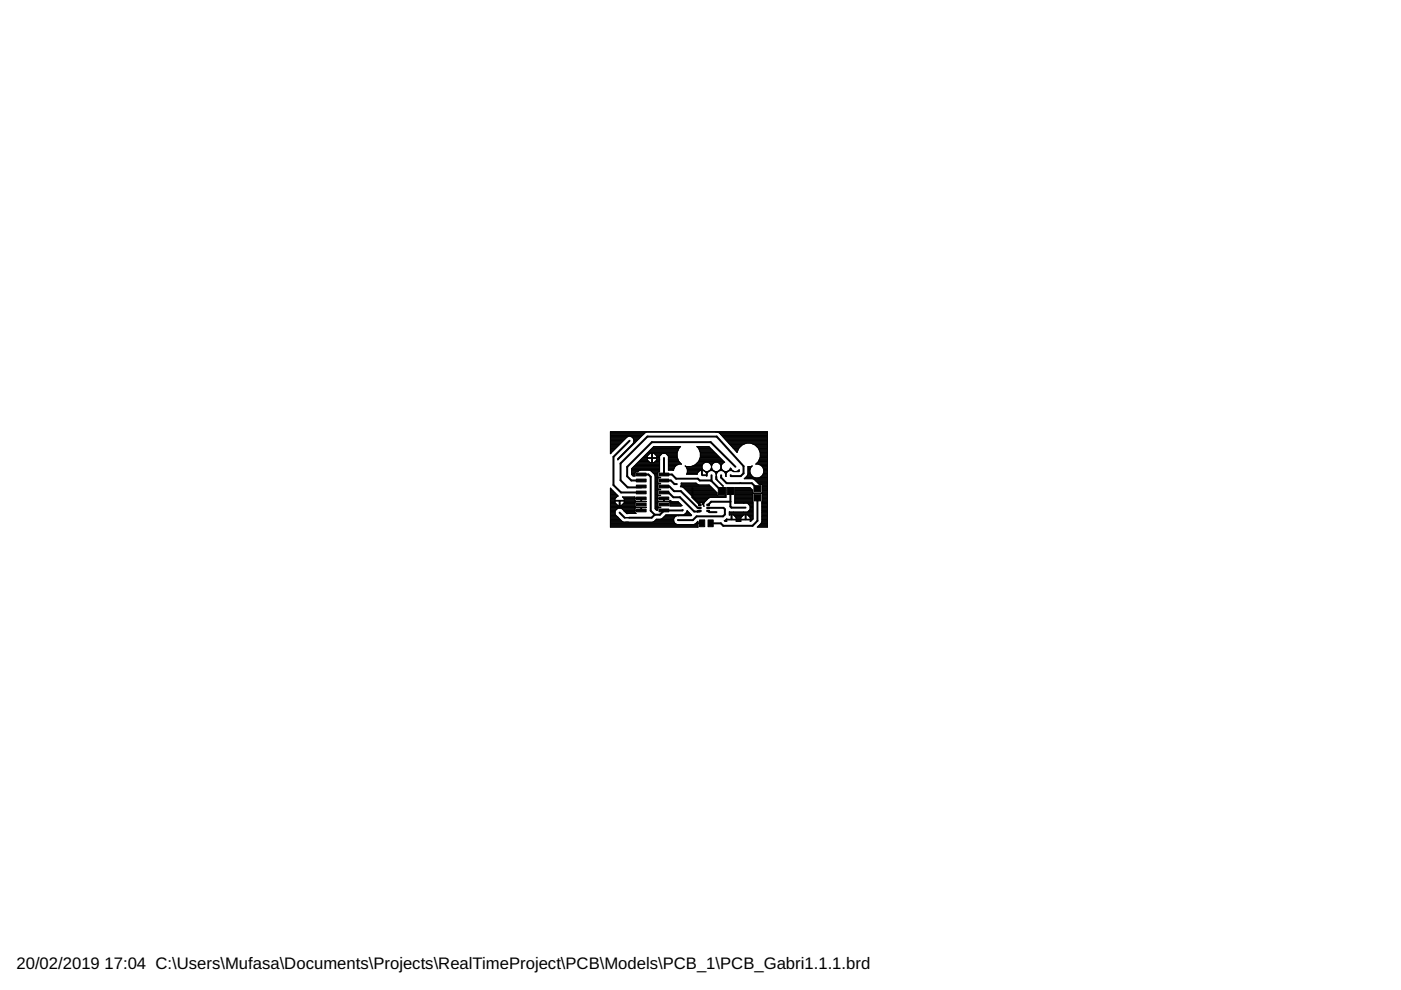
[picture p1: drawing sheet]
<svg xmlns="http://www.w3.org/2000/svg" width="297mm" height="210mm" viewBox="0 0 297 210" stroke-linecap="round" stroke-linejoin="round" font-family="sans-serif">
<defs><g id="words">
<g font-size="3.5">
<text x="3.5" y="205.4">20/02/2019</text>
<text x="22.2" y="205.4">17:04 C:\Users\Mufasa\Documents\Projects\RealTimeProject\PCB\Models\PCB_1\PCB_Gabri1.1.1.brd</text>
</g>
</g></defs>
<g fill="#000" stroke="#000" stroke-width=".21">
<path d="M134.9 100.3h2.1v.6h-2.1zM134.9 101.6h2.1v.6h-2.1zM134.9 102.8h2.1v.6h-2.1zM134.9 104.1h2.1v.6h-2.1zM134.9 105.4h2.1v.6h-2.1zM134.9 106.7h2.1v.6h-2.1zM134.9 107.9h2.1v.6h-2.1zM139.7 107.9h2.1v.6h-2.1zM139.7 106.7h2.1v.6h-2.1zM139.7 105.4h2.1v.6h-2.1zM139.7 104.1h2.1v.6h-2.1zM139.7 102.8h2.1v.6h-2.1z"/>
<path d="M139.7 101.6h2.1v.6h-2.1zM139.7 100.3h2.1v.6h-2.1zM148.1 108.2h.6v.3h-.6zM148.1 107.5h.6v.3h-.6zM148.1 106.9h.6v.3h-.6zM148.3 110.2h1.1v1.5h-1.1zM149.9 108.2h.5v.3h-.5zM149.9 107.5h.5v.3h-.5zM149.9 106.9h.5v.3h-.5zM150.1 110.2h1.1v1.5h-1.1zM152.3 103.4h1.3v1.4h-1.3zM154.2 103.4h1.3v1.4h-1.3z"/>
<path d="M159.9 104.9h1.4v1.3h-1.4zM159.9 103h1.4v1.3h-1.4z"/>
</g>
<g fill="none" stroke="#000" stroke-width=".42">
<path d="M133.5 93.5l-3.4 3.4v5.9l1.6 1.6h4.3M140.8 97.1v3.5h1.7l.8 .9h4.7l.4 .4 2.5 .1M155.9 99l-5.2-5.3h-12.5l-5.2 5.3v2l.9 .9h2.1M131.4 108.7l1 1.1M136 100.6h1.5l.5 .5v7.2l.8 .8M138.8 109.1l-.6 .7h-4.8M140.8 103.1h1.1l1 1h1.5l3.5 3.6h.5M140.8 101.9h1.4l.8 .7h.5M140.8 104.4h.9l1.1 1h1.4l3 3.1h1.2M140.8 108.2l-.9 .9h-1.1M144.8 108.1l-4 .1M146.8 103.5v2l1.6 1.5"/>
<path d="M148.4 108.3l-.5 .2M150.1 107.7h3.3l.3 .3v1.1l-.4 .4h-5.6l-.8 .8h-3.1M150.1 108.3l.3 .3h1.5M150.9 100.8v1.2M150.9 102l2.1 2.1M152.9 100.8v.5l1.2 1.1h2.8M154.9 104.1v3.3l.2 .2h3M154.9 106.4h-4.1l-.7 .6M154.9 100.8h.1M154.9 100.9h2.2l.5-.5v-1.6l-5.6-6.2h-14.7l-5.7 5.7v3.5l1.5 1.5h2.9M157.1 102.4h2.3l1.2 1.2M160.6 105.5v4.9l-1 1.1h-6.2l-.6-.5h-2.1"/>
</g>
<path d="M132.4 109.8h1M136 103.1v.2M140.8 108.2h.1M140.8 100.6h.1M143.7 110.2l.1 .1M154.9 100.8v.1M156.9 102.4h.2" fill="none" stroke="#000" stroke-width=".32"/>
<g fill="none" stroke="#000" stroke-width=".21">
<path d="M129.4 94h2.2M129.4 96.1h.2M129.4 96.2v-4.7h33.3v20.3h-2.2l1-1.2M129.4 96.2h.1M129.4 95.9h.3M129.4 95.8h.4M129.4 95.7h.5M129.4 95.6h.6M129.4 95.4h.8M129.4 95.3h.9M129.4 95.2h1M129.4 95.1h1.1"/>
<path d="M129.4 95h1.2M129.4 94.8h1.4M129.4 94.7h1.5M129.4 94.6h1.6M129.4 94.5h1.7M129.4 94.4h1.8M129.4 94.3h2M129.4 94.1h2.1M129.4 93.9h2.3M129.4 93.8h2.4M129.4 93.6h2.6M129.4 93.5h2.7"/>
<path d="M129.4 93.4h2.8M129.4 93.3h2.9M129.4 93.2h3M129.4 93h3.2M129.4 92.9h3.3M129.4 92.8h3.4M129.4 92.7h3.5M129.4 92.6h3.8M129.4 92.4h6.7M129.4 92.3h6.8M129.4 92.2h6.9M129.4 92.1h7"/>
<path d="M129.4 91.9h7.1M129.4 91.8h7.3M129.4 91.7h7.5M129.4 91.6h33.3M129.5 96.1l-.1 .1M131 97.2v.3M131 97.4h.1M131 97.3h.3M131.1 97.5h-.1M131.1 97.1h.3M131.2 97h.3M131.3 96.9h.3"/>
<path d="M131.5 96.8h.2M131.6 96.6h.2M131.7 96.5h.3M131.8 96.4h.3M131.9 96.3h.3M132.1 96.2h.2M132.2 96.1h.3M132.3 95.9h.3M132.4 95.8h.3M132.5 95.7h.3M132.7 95.6h.2M132.8 95.4h.3"/>
<path d="M132.9 95.3h.3M133 95.2h.3M133.1 95.1h.3M133.3 95h.2M133.4 94.8h.2M133.5 94.7h.3M133.6 94.6h.3M133.7 92.6h2.3M133.8 94.5h.2M133.9 94.4h.2M133.9 99.8h1.6M133.9 99.9h1.4"/>
<path d="M133.9 99.7h5.9M133.9 99.5h5.9M133.9 99.4h5.9M134 99.3h5.8M134 94.3h.3M134 92.7h1.8M134.1 99.2h5.7M134.1 94.1h.3M134.1 92.8h1.6M134.2 99.1h5.6M134.2 94h.3M134.2 92.9h1.4"/>
<path d="M134.3 94l-3.3 3.2M134.3 92.9l.1 .7M134.3 92.9a.94 .94 0 0 0-1.4-.2l-3.4 3.4M134.3 93.9h.3M134.3 93h1.2M134.3 98.9h5.5M134.3 93.8h.4M134.3 93.2h1M134.4 93.6l-.1 .4M134.4 93.6h.5M134.4 93.5h.6M134.4 93.4h.7"/>
<path d="M134.4 93.3h.8M134.5 98.8h5.3M134.6 98.7h5.2M134.7 98.6h5.1M134.8 98.5h5M134.9 98.3h4.9M135.1 98.2h4.7M135.2 98.1h4.6M135.3 98h2.4M135.4 97.9h2.2M135.5 97.7h2M135.7 97.6h1.7"/>
<path d="M135.8 97.5h1.4M135.9 97.4h1.3M136 97.3h1.2M136.1 97.1h3.7M136.3 97h.9M136.4 96.9h.8M136.5 92v.1M136.5 92l-5.5 5.5M136.5 96.8h.7M136.6 96.6h.7M136.7 96.5h.7M136.9 96.4h.6"/>
<path d="M137 96.3h.6M137.1 96.2h.7M137.2 96.1h6.4M137.2 97.2v.3l.6 .6M137.4 95.9h6.2M137.5 95.8h6.1M137.6 95.7h6.1M137.7 95.6h6M137.8 95.4h6M137.9 99.8h1.9M137.9 95.3h5.9M138.1 95.2h5.8"/>
<path d="M138.1 99.9h1.7M138.2 97.5h.1M138.2 98.1v-2h-.4l-.6 .6v.3h2v-.3l-.5-.6h-.4v2M138.2 98h.1M138.2 97.9h.1M138.2 97.7h.1M138.2 97.6h.1M138.2 97.4h.1M138.2 97.3h.1M138.2 97h.1M138.2 96.9h.1M138.2 96.8h.1"/>
<path d="M138.2 96.6h.1M138.2 96.5h.1M138.2 96.4h.1M138.2 96.3h.1M138.2 96.2h.1M138.2 95.1h5.7M138.3 95h5.7M138.4 94.8h5.7M138.6 94.7h5.7M138.7 96.2h1.7M138.8 98h1M138.8 96.3h1.5"/>
<path d="M138.9 97.9h.9M139 96.4h1.1M139 97.7h.8M139.1 96.5h.9M139.1 97.6h.7M139.2 96.6h.7M139.2 97.5h.7M139.2 97.2v.3l-.5 .6M139.2 97.4h.6M139.2 97.3h.6M139.2 97h.6M139.2 96.9h.6"/>
<path d="M139.2 96.8h.6M141.2 96.2h2.4M141.3 96.3h2.3M141.4 96.4h2.2M141.5 96.5h2.1M141.7 96.6h1.9M141.7 98.9h1.5M141.7 97.1h2M141.7 98.1h2.5M141.7 98h2.4M141.7 99.7h1.1M141.7 99.5h1.1"/>
<path d="M141.7 99.4h1.2M141.7 99.3h1.2M141.7 99.2h1.3M141.7 99.1h1.3M141.7 98.8h1.6M141.7 98.7h1.7M141.7 98.6h1.9M141.7 98.5h2.2M141.7 98.3h2.7M141.7 98.2h2.6M141.7 97.9h2.3M141.7 97.7h2.2"/>
<path d="M141.7 97.6h2.1M141.7 97.4h2M141.7 97.3h2M141.7 97h1.9M141.7 96.9h1.9M141.7 96.8h1.9M143.8 97.5h-2.1M145.3 98.8a1.4 1.4 0 0 1 .3 1.8l2.2-.1M145.3 98.8l.2 .1M145.3 98.8h.1M145.4 98.9h3.4M145.5 99.1h3.3"/>
<path d="M145.6 99.2h3.2M145.6 99.3h3.3M145.7 99.4h3.2M145.7 99.5h3.3M145.7 99.8h2.7M145.7 99.9h2.5M145.7 99.7h3.4M146.7 98.8h2.1M147 98.7h1.9M147.3 98.6h1.6M147.5 98.5h1.5M147.6 98.3h1.5"/>
<path d="M147.7 98.2h1.5M147.8 94.7h2.5M147.8 98.1h1.6M147.9 94.8h2.6M148 98h5.6M148 95h2.6M148.1 97.9h5.4M148.1 95.1h2.6M148.2 97.7h5.2M148.2 95.2h2.6M148.2 97.6h5M148.2 95.3h2.8"/>
<path d="M148.3 97.5h4.8M148.3 95.4h2.8M148.3 97.4h4.7M148.3 95.6h2.9M148.4 97.3h4.5M148.4 95.7h2.9M148.4 97.1h4.4M148.4 95.8h3M148.5 97h4.1M148.5 96.1h3.2M148.5 96.9h4M148.5 96.8h3.9"/>
<path d="M148.5 96.6h3.8M148.5 96.5h3.7M148.5 96.4h3.5M148.5 96.3h3.4M148.5 96.2h3.3M148.5 95.9h3.1M148.7 99.7h.1M148.7 99.8h.2M148.7 99.7v1h1.2M148.7 99.7l-.7 .4-.2 .4M148.7 99.9h.2M148.8 98.8v.4"/>
<path d="M148.8 99.2l.2 .3M148.9 99.7h.1M148.9 99.7v1.1h1l-.1 .1M148.9 99.7a1.07 1.07 0 0 1 .9 .8M149 99.5a1.01 1.01 0 0 0 1.7 0M149.2 99.8h.1M149.4 99.9h.1M149.6 98l-.6 .4-.2 .4M150 98l.4 .1 .4 .7M150.2 99.9h.1M150.3 98.1h1.1M150.4 99.8h.9"/>
<path d="M150.5 98.2h.7M150.6 99.7h.6M150.6 98.3h.5M150.6 99.8a.99 .99 0 0 0-.7 1.1M150.7 99.5h.3M150.7 98.5h.3M150.7 99.4h.3M150.7 98.6h.3M150.8 99.3h.1M150.8 98.7h.1M150.8 98.9h.1M150.8 98.8v.4"/>
<path d="M150.8 99.2l-.1 .3M150.8 99.2h.1M150.8 99.1h.1M150.8 98.8h.1M150.9 99.2l.1 .3M151 99.5a1.01 1.01 0 0 0 1.7 0M151 99.8l.4 .1M151.4 99.9h.1M151.4 99.9a.94 .94 0 0 1 .4 1.2M151.7 98l-.7 .4-.1 .4M152.1 98l.6 .4 .1 .4M152.2 99.9h.2"/>
<path d="M152.3 98.1h1.1M152.3 99.9l-.4 .7v.4M152.3 91.7l.2 .1M152.3 91.7l-15.2-.1-.6 .4M152.4 91.7h10.3M152.5 99.8h.8M152.5 91.8h.1M152.5 91.8l.3 .3M152.5 98.2h.8M152.5 91.8h10.2M152.6 99.7h.6M152.6 98.3h.5"/>
<path d="M152.7 99.8l-.4 .1M152.7 91.9h10M152.7 99.5h.4M152.7 98.5h.3M152.8 92.1l3.5 3.8M152.8 99.4h.2M152.8 98.6h.2M152.8 92.1h9.9M152.8 99.3h.2M152.8 98.7h.2M152.8 98.9h.1M152.8 98.8v.4"/>
<path d="M152.8 99.2l-.1 .3M152.8 99.2h.1M152.8 99.1h.1M152.8 98.8h.1M152.9 92.2h9.8M152.9 98.8l.2-.4 .5-.4-3.3-3.3h-2.6a2.47 2.47 0 0 1 .7 2.5 2.47 2.47 0 0 1-1.9 1.7M152.9 98.8v.4M152.9 99.2l.2 .3M153 92.3h9.7M153.1 99.5a1.01 1.01 0 0 0 1.6 0M153.1 99.8a1.17 1.17 0 0 1 .8 1.2M153.1 92.4h9.6"/>
<path d="M153.2 92.6h9.5M153.3 92.7h9.4M153.4 99.9h.1M153.4 92.8h9.3M153.5 92.9h9.2M153.6 93h9.1M153.8 93.2h8.9M153.9 93.3h8.8M154 93.4h8.7M154.1 93.5h8.6M154.2 93.6h8.5M154.3 99.9h.1"/>
<path d="M154.3 93.8h8.4M154.4 93.9h8.3M154.5 99.8h.8M154.5 94h8.2M154.6 99.7h.6M154.6 94.1h3.3M154.7 99.8a1 1 0 0 0-.8 1.2M154.7 99.5l.2-.3 .2 .3M154.7 99.5h.4M154.7 94.3h2.9M154.8 99.4h.2M154.8 99.3h.1"/>
<path d="M154.9 94.4h2.4M155 94.5h2.2M155.1 94.6h2M155.1 99.5a1 1 0 0 0 1.6 .1v.4h-1.1l-.5-.2M155.2 94.7h1.8M155.3 94.8h1.5M155.4 95h1.3M155.4 99.9h.2M155.5 95.1h1.1M155.6 95.2h1M155.7 95.3h.8M155.8 95.4h.7"/>
<path d="M155.9 95.6h.5M156 95.7h.4M156.1 95.8h.2M156.3 95.9h.1M156.3 99.9h.4M156.5 99.8h.2M156.7 99.7h.1M157.3 94.4l-.7 .7-.3 .8M158.2 94l-.9 .4M158.6 99.8h.4M158.6 99.9h.4M158.6 99.7h.4"/>
<path d="M158.6 99.5h.4M158.6 99.4h.5M158.6 99.3h.5M158.6 99.2h.6M158.6 99.1h.6M159.2 98.9l.3-.1a1.45 1.45 0 0 0 .1 2.3M159.2 94l.9 .4M159.3 98.9h-.7v1.6M159.4 98.8h.1M159.5 94.1h3.2M159.8 94.3h2.9M160.1 94.4a2.48 2.48 0 0 1 .1 4 1.47 1.47 0 0 1 1.7 .9 1.47 1.47 0 0 1-.6 1.8"/>
<path d="M160.1 94.4h2.6M160.2 94.5h2.5M160.3 98.3h2.4M160.4 94.6h2.3M160.4 98.2h2.3M160.5 94.7h2.2M160.5 98.1h2.2M160.6 94.8h2.1M160.7 98h2M160.7 95h2M160.8 97.9h1.9M160.8 95.1h1.9"/>
<path d="M160.8 97.7h1.9M160.9 98.5h1.8M160.9 95.2h1.8M160.9 97.6h1.8M160.9 95.3h1.8M161 97.5h1.7M161 95.4h1.7M161 97.4h1.7M161 95.6h1.7M161.1 97.3h1.6M161.1 95.7h1.6M161.1 97.1h1.6"/>
<path d="M161.1 95.8h1.6M161.1 97h1.6M161.2 98.6h1.5M161.2 95.9h1.5M161.2 96.1h1.5M161.2 96.9h1.5M161.2 96.8h1.5M161.2 96.6h1.5M161.2 96.5h1.5M161.2 96.4h1.5M161.2 96.3h1.5M161.2 96.2h1.5"/>
<path d="M161.4 98.7h1.3M161.5 98.8h1.2M161.6 98.9h1.1M161.7 99.1h1M161.8 99.2h.9M161.8 99.3h.9M161.9 99.4h.8M161.9 99.5h.8M161.9 99.8h.8M161.9 99.9h.8M161.9 99.7h.8M129.4 110.3h2.2"/>
<path d="M129.4 104.6h1.1M129.4 109.2h1.1M129.4 106.4h1M129.4 107.3h5.2M129.4 105.1h1.6M129.4 105.5h1.3M129.4 106.5h1M129.4 106.8h1.2M129.4 110.9h13.6M129.4 106l1.9 .1v1M129.4 107.1h5.2M129.4 105.3h1.4"/>
<path d="M129.4 107.6h5.4M129.4 108.9h1M129.4 107.7h5.2M129.4 109.7h1.6M129.4 110.7h13.5M129.4 111.7h18.6M129.4 111.6h18.6M129.4 111.5h18.6M129.4 111.4h18.6M129.4 111.2h18.6M129.4 111.1h13.9M129.4 111h13.8"/>
<path d="M129.4 110.6h2.7M129.4 110.5h2.5M129.4 110.4h2.3M129.4 110.2h2.1M129.4 110h2M129.4 109.9h1.9M129.4 109.8h1.7M129.4 109.5h1.5M129.4 109.4h1.4M129.4 109.3h1.2M129.4 109.1h1M129.4 108.8h1"/>
<path d="M129.4 108.7h1M129.4 108.6h1M129.4 108.5h1M129.4 108.3h1M129.4 108.2h1.1M129.4 108.1h1.2M129.4 108h1.4M129.4 107.9h1.5M129.4 107.5h5.4M129.4 107.4h5.2M129.4 107h1.4M129.4 106.9h1.3"/>
<path d="M129.4 106.7h1.1M129.4 106.3h1M129.4 106.2h1.9M129.4 105.9h1M129.4 105.8h1M129.4 105.7h1.1M129.4 105.6h1.2M129.4 105.2h1.5M129.4 105h1.5M129.4 104.8h1.4M129.4 104.7h1.2M129.4 104.5h1"/>
<path d="M129.4 104.4h.9M129.4 104.2h.8M129.4 104.1h.6M129.4 104h.5M129.4 103.9h.4M129.4 103.8h.3M129.4 103.6h.2M129.4 103.5h.1M129.5 103.6l-.1-.1v8.3l18.6-.1M129.5 103.6l1.6 1.6-.7 .5v.4M131 107.1l-.6-.5v-.4h2v.4l-.6 .5M131 107.8l-.6 .5v.8l1.5 1.5 .4 .1"/>
<path d="M131.3 106.4h.1M131.3 106.5h.1M131.3 106.8h.1M131.3 107h.1M131.3 106.9h.1M131.3 106.7h.1M131.3 106.3h.1M131.4 106.2h3.2M131.8 107.8l.5 .5M131.8 107.9h2.8M131.9 107h2.7M132 108h2.6"/>
<path d="M132 106.9h2.6M132.1 105.5h2.5M132.1 108.1h2.5M132.2 106.8h2.4M132.2 105.6h2.4M132.2 108.2h3.7M132.3 106.7h2.3M132.3 105.7h3.6M132.3 108.3l.6 .6 1.9-.1M132.3 108.3h2.3M132.4 106.1v-.4l-.4-.4h2.6v.3h1.3v.7h-1.1M132.4 106.5h2.2"/>
<path d="M132.4 106.3h2.4M132.4 105.9h2.2M132.4 105.8h2.2M132.4 108.5h2.2M132.6 108.6h2M132.6 110.7h.6M132.7 108.7h1.9M132.8 108.8h2M133.9 100h1.3l.6-.3h1.9l.3 .1 .7 .8 .2 .3v7M133.9 100.5h.7M133.9 100.4h.7M133.9 100.3h.7"/>
<path d="M133.9 100.1h.8M133.9 100.6h.7M134 100.8h.6M134.2 100.9h.4M134.6 106l-3.2 .1v1M134.6 107.8v.1M134.6 107.4l.2 .1 2.2 .1M134.6 106.5v.9M134.8 100l-.2 .2v.7h-.4l-.3-.3v-1.2l4.7-4.7h5.7a2.43 2.43 0 0 0 .2 3.7 1.42 1.42 0 0 0-1.7 1.4l-1.1-.1v-3l-.5-.5h-.8l-.6 .5v3.3h-1.6M134.8 106.3l-.2-.2v-.3h1.4v.5h1M134.8 106.4l-.2 .1M134.8 107.6l-.2 .2"/>
<path d="M135.9 107.6v.7h-1.3v.3l.2 .2M135.9 106h.1M135.9 107.7h.1M135.9 108.1h.1M135.9 108h.1M135.9 107.9h.1M135.9 106.3h.1M135.9 106.2h.1M135.9 105.9h.1M135.9 105.8h.1M136 107.6v.5h-1.4v-.2M137 106.3l-4.6 .1"/>
<path d="M137 106.3h.1M137 107.6h.1M137 107.6h-2.2M138.3 100.1h1.2M138.5 100.3h.9M138.5 110.6h4.4M138.6 100.4h.8M138.7 100.5h.7M138.7 110.5h4.2M138.8 100.6h.6M138.8 100.8h.6M138.9 110.4h3.9"/>
<path d="M138.9 100.9h.5M138.9 101.3h.7M138.9 104.6h.5M138.9 106.4h4.9l.8 .8-2.6 .1v-.8M138.9 107.3h.5M138.9 102.4l1.2 .1-1.2 .1M138.9 103h.5M138.9 102.8h.5M138.9 105.1h.7M138.9 105.5h.5M138.9 106.5h.5M138.9 106.8h.5"/>
<path d="M138.9 106h.5M138.9 107.1h.5M138.9 105.3h.5M138.9 107.6h1.1M138.9 107.7h.6M138.9 107.9h.5M138.9 107.5h.7M138.9 107.4h.5M138.9 107h.5M138.9 106.9h.5M138.9 106.7h.5M138.9 106.3h.7"/>
<path d="M138.9 106.2h.5M138.9 105.9h.5M138.9 105.8h.5M138.9 105.7h1.8M138.9 105.6h.5M138.9 105.2h.5M138.9 105h.7M138.9 104.8h.5M138.9 104.7h.5M138.9 104.5h.5M138.9 104.4h.5M138.9 104.2h.5"/>
<path d="M138.9 104.1h.5M138.9 104h.5M138.9 103.9h.7M138.9 103.8h1.2M138.9 103.6h.6M138.9 103.5h.5M138.9 103.4h.5M138.9 103.3h.5M138.9 103.2h.5M138.9 102.9h.5M138.9 102.7h.6M138.9 102.3h.6"/>
<path d="M138.9 102.2h.5M138.9 102.1h.5M138.9 102h.5M138.9 101.8h.5M138.9 101.7h.5M138.9 101.6h.5M138.9 101.5h.5M138.9 101.2h1.2M138.9 101.1h.6M138.9 101h.5M139 108h.4M139 110.3h3.8"/>
<path d="M139.1 108.1h.3M139.1 110.2h3.7M139.4 105.3v.3h1.3v.7h-1.1M139.4 101.5v.8M139.4 104v.8M139.4 106.5v.9M139.4 107.4l.2 .1h.5l-.7 .3v.4h-.2l-.3-.3M139.4 104.8l.2 .2 .5 .1h-.5l-.2 .2M139.4 102.3l.2 .2M139.5 106.2l-.1-.4h1.4v.5l1.2-.1M139.5 106.2l.1 .1M139.6 102.6l-.2 .1v.9l.2 .1 .5 .1-.7 .2"/>
<path d="M139.6 100l-.2 .2v.8l.2 .2h.5l-.7 .3M139.6 106.4l-.2 .1M140.2 110h2.6M140.4 109.9h2.5M140.6 109.8h2.3M140.7 106h.1M140.7 109.7h2.3M140.7 106.3h.1M140.7 106.2h.1M140.7 105.9h.1M140.7 105.8h.1M140.8 109.5h2.4"/>
<path d="M140.9 109.4h2.5M141.1 109.3h5.5M141.2 109.2h5.4M141.9 106.4l.1 .1M141.9 106.3h.5M142 106.2l.1-.1 .5 .3M142 107.3h2.5M142 106.5h1.9M142 106.8h2.2M142 107.1h2.5M142 107h2.4M142 106.9h2.3"/>
<path d="M142 106.7h2.1M142 106.2h.2M142.8 110a.98 .98 0 0 0 .8 1.2h3.5l.6-.4M142.8 110.4h.1M143.9 109.3v.1M144.3 103.2l.6 .2 3.2 3.2M144.3 103.2h6.4M144.4 103h6.2M144.4 102.9h6.1M144.4 102.4h3.2M144.4 102.6h3.3M144.4 102.8l-.1 .4"/>
<path d="M144.4 102.4v.4M144.4 102.4h3.2l.6 .4M144.4 102.8h5.9l1.7 1.7M144.4 102.7h3.5M144.7 103.3h6.1M144.9 103.4h6.1M145.1 103.5h6M145.1 109.1h1.4M145.2 103.6h6M145.3 108.9h1M145.3 103.8h6M145.4 108.8h.8"/>
<path d="M145.4 103.9h6M145.5 108.7h.6M145.5 104h6.1M145.6 108.6h.4M145.6 100.5h2.2M145.6 108.5h.3M145.6 104.1h6.1M145.6 100.4h2.2M145.7 108.3h.1M145.7 108.3l-.5 .7-.4 .2h-3.6l-.8 .7-.3 .2h-.9l-.9 .6M145.7 108.3l.9 .9-.1 .1h-3l-.5 .4-.2 .3M145.7 100.3h2.2"/>
<path d="M145.7 100h2.4M145.7 100.1h2.3M145.8 104.2h6M145.9 104.4h6M146 104.5h6M146.1 104.6h5.9M146.3 104.7h5.7M146.4 104.8h5.6M146.5 105h5.5M146.6 105.1h7.3M146.7 105.2h7.2M146.9 105.3h7"/>
<path d="M147.1 105.6h3.2M147.2 105.7h3M147.3 111.1h.7M147.3 105.8h2.8M147.5 105.9h2.4M147.5 111h1.3M147.6 106h2.2M147.6 110.9h1.2v.1h-.8v.7M147.7 110.8h.1M147.7 110.8l.3-.3v.4M147.7 106.2h2M147.7 110.7h.3"/>
<path d="M147.8 106.3h1.8M147.9 110.6h.1M148 106.4h1.4M148.1 106.5h1.2M148.4 106.6v.1M148.4 106.7h.1M148.7 106.6l.3 .2M148.7 100h.2M148.7 100.6h.2M148.7 100.5h.2M148.7 100.4h.2M148.7 100.3h.2"/>
<path d="M148.7 100.1h.2M148.9 106.7h.4M148.9 100.8h1M149 106.8l.2 .3M149 106.8h.2M149 106.9h.2M149 107h.2M149.1 107.1h.1M149.2 107.1v.3M149.2 107.3h.1M149.2 107.2l.1 .2M149.2 107.4h.1"/>
<path d="M149.6 100h.6M149.7 100.1h.4M149.7 100.3h.3M149.8 100.4h.1M149.8 100.9h.1M149.8 100.5l.1 .2M149.8 100.5h.1M149.9 100.9h.1M149.9 100.6h.1M150.6 105.5a2.49 2.49 0 0 0-1.4 1.7M151.5 100h.7M151.6 100.1h.5"/>
<path d="M151.7 100.3h.3M151.8 100.4h.2M151.8 101.3h.2M151.8 101.1v.5M151.8 101.6h.2M151.8 101.5h.2M151.8 101.2h.2M151.8 101.1h.2M151.8 100.5h.1M151.8 101h.1M151.8 100.9h.1M151.8 100.8h.1"/>
<path d="M151.8 100.6h.1M151.9 101l.1 .1M151.9 101.7h.2M152 101.5l.1 .3 1.3 1.3-1.6-1.5M152 101.1v.4M152 104.5v.4M152 104.9l.2 .2M152 101.8h.1M152.1 102h.2M152.3 102.1h.1M152.4 102.2h.1M152.5 102.3h.1"/>
<path d="M152.6 102.4h.1M152.7 102.6h.1M152.8 102.7h.2M153 102.8h.1M153.1 102.9h.1M153.5 100h.7M153.6 110.4h.5M153.7 100.1h.4M153.7 110.5h.4M153.8 100.3h.3M153.8 100.4h.2M153.8 110.3l-.2 .1"/>
<path d="M153.8 100.5h.1M153.9 105h.1M153.9 100.9h.1M153.9 100.8h.1M153.9 100.6h.1M153.9 104.6h.1M153.9 104.9v-1.5v2.1h-6.9M153.9 104.9l-.2 .2M153.9 104.8h.1M153.9 104.7h.1M153.9 104.5h.1M153.9 104.4h.1"/>
<path d="M153.9 104.2h.1M153.9 104.1h.1M153.9 104h.1M153.9 103.9h.1M153.9 103.8h.1M153.9 103.6h.1M153.9 103.5h.1M153.9 103.4h.1M153.9 101h.1M153.9 110.2h1.1M154.1 110h.1M154.1 110.2v.4h-.4l-.1-.2"/>
<path d="M154.6 109.2h5.1M154.6 108.9h5.1M154.6 109.1h5.1M154.6 108.8h5.1M154.6 108.7h5.1M154.6 108.6h5.1M155 109.2v1l-1.2 .1M155 109.7h.2M155 110h.2M155 109.9h.2M155 109.8h.2M155 109.5h.2"/>
<path d="M155 109.4h.2M155 109.3h.2M155.2 109.2v1h2.8v-1M155.2 110.2h2.8M155.5 109.2l.6 .5M155.6 109.3h1.9M155.7 109.4h1.7M155.8 104.6h6.9M155.8 106.4h3.9M155.8 105.1h3.8M155.8 105.5h3.8M155.8 106.5h3.9"/>
<path d="M155.8 106h3.8M155.8 105.3h3.8M155.8 106.7h3.9M155.8 106.3h3.8M155.8 106.2h3.8M155.8 105.9h3.8M155.8 105.8h3.8M155.8 105.7h3.8M155.8 105.6h3.8M155.8 105.2h3.8M155.8 105h3.8M155.8 104.8h3.8"/>
<path d="M155.8 104.7h3.8M155.8 104.5h3.8M155.8 104.4h3.8M155.8 104.2h3.8M155.8 104.1h3.8M155.8 104h3.8M155.8 103.9h3.7M155.8 103.8h3.6M155.8 103.6h3.5M155.8 103.5h3.4M155.8 103.4h3.2M155.9 109.5h1.4"/>
<path d="M156 109.7h1.2M156.1 109.7v.4l-2-.1-.3 .3M156.1 110.2v.4h1v-.4M156.1 110.5h1M156.1 110.4h1M156.1 110h1M156.1 109.9h1M156.1 109.8h1M157.1 109.7v.4h2v-.4M157.7 109.2l-.6 .5M157.8 101.5h1.8l.3 .2 1.1 1h.5l.1 .2v1.5l-.1 .2h-1.8l-.1-.7-.6-.5h-3.2v3.3h2.7l.5 .6M157.8 101.5h4.9"/>
<path d="M157.9 101.3h4.8M158 109.7h.2M158 110h.2M158 109.9h.2M158 109.8h.2M158 109.5h.2M158 109.4h.2M158 109.3h.2M158.1 101.2h1.8M158.2 109.2v1l1.2 .1M158.2 110.2h1.4M158.2 101.1h1.4"/>
<path d="M158.3 101h1.2M158.4 100.9l-.6 .6M158.4 100.9h1M158.5 100.8h.8M158.5 109.2l.6 .5M158.5 106.8h1.2M158.5 100.6h.7M158.6 100.5l-.2 .4M158.6 100h.4M158.6 108.5h1.1M158.6 100.5h.6M158.6 100.4h.5"/>
<path d="M158.6 100.3h.4M158.6 100.1h.4M158.6 109.3h1.1M158.7 106.9h1M158.7 108.3h1M158.7 109.4h1M158.8 107h.9M158.8 108.2h.9M158.9 109.5h.8M158.9 107.1h.8M158.9 108.1h.8M159 109.7h.7"/>
<path d="M159 107.3v.7l-.5 .6-3.9-.1 .1 .7M159 107.3h.7M159 107.6h.7M159 107.7h.7M159 108h.7M159 107.9h.7M159 107.5h.7M159 107.4h.7M159.1 110.5h.1M159.1 110.4h.2M159.1 110h.6M159.1 109.9h.6"/>
<path d="M159.1 109.8h.6M159.6 106.3l.1 .1M159.6 101.1l.6 .2M159.7 110l-.5 .6-.1-.4M159.7 106.4v3.6M159.7 104.6l-.1 .2v1.5M159.8 101.6h2.9M160 101.7h2.7M160.1 101.8h2.6M160.2 102h2.5M160.3 102.1h2.4M160.5 102.2h2.2"/>
<path d="M160.6 102.3h2.1M160.6 111.7h2.1M160.7 102.4h2M160.7 111.6h2M160.8 102.6h1.9M160.9 111.5h1.8M161 102.7h1.7M161 111.4h1.7M161 101.2h1.7M161.1 111.2h1.6M161.2 111.1h1.5M161.3 101.1l-.5 .2"/>
<path d="M161.3 101.1h1.4M161.4 111h1.3M161.4 110.9h1.3M161.4 101h1.3M161.5 104.6l.1 .2v1.5M161.5 110.7h1.2M161.5 110.3h1.2M161.5 106.4v4.2M161.5 109.2h1.2M161.5 106.4h1.2M161.5 107.3h1.2M161.5 106.5h1.2"/>
<path d="M161.5 106.8h1.2M161.5 107.1h1.2M161.5 107.6h1.2M161.5 108.9h1.2M161.5 107.7h1.2M161.5 109.7h1.2M161.5 110.6h1.2M161.5 110.5h1.2M161.5 110.4h1.2M161.5 110.2h1.2M161.5 110h1.2M161.5 109.9h1.2"/>
<path d="M161.5 109.8h1.2M161.5 109.5h1.2M161.5 109.4h1.2M161.5 109.3h1.2M161.5 109.1h1.2M161.5 108.8h1.2M161.5 108.7h1.2M161.5 108.6h1.2M161.5 108.5h1.2M161.5 108.3h1.2M161.5 108.2h1.2M161.5 108.1h1.2"/>
<path d="M161.5 108h1.2M161.5 107.9h1.2M161.5 107.5h1.2M161.5 107.4h1.2M161.5 107h1.2M161.5 106.9h1.2M161.5 106.7h1.2M161.5 102.8h1.2M161.5 104.5h1.2M161.5 100.9h1.2M161.6 104.7h1.1M161.6 106.3l-.1 .1"/>
<path d="M161.6 103h1.1M161.6 105.1h1.1M161.6 105.5h1.1M161.6 106h1.1M161.6 105.3h1.1M161.6 106.3h1.1M161.6 106.2h1.1M161.6 105.9h1.1M161.6 105.8h1.1M161.6 105.7h1.1M161.6 105.6h1.1M161.6 105.2h1.1"/>
<path d="M161.6 105h1.1M161.6 104.8h1.1M161.6 104.4h1.1M161.6 104.2h1.1M161.6 104.1h1.1M161.6 104h1.1M161.6 103.9h1.1M161.6 103.8h1.1M161.6 103.6h1.1M161.6 103.5h1.1M161.6 103.4h1.1M161.6 103.3h1.1"/>
<path d="M161.6 103.2h1.1M161.6 102.9h1.1M161.6 100.8h1.1M161.7 100.6h1M161.8 100.5h.9M161.8 100.4h.9M161.9 100.3h.8M161.9 100h.8M161.9 100.1h.8"/>
</g>
<use href="#words"/>
</svg>
